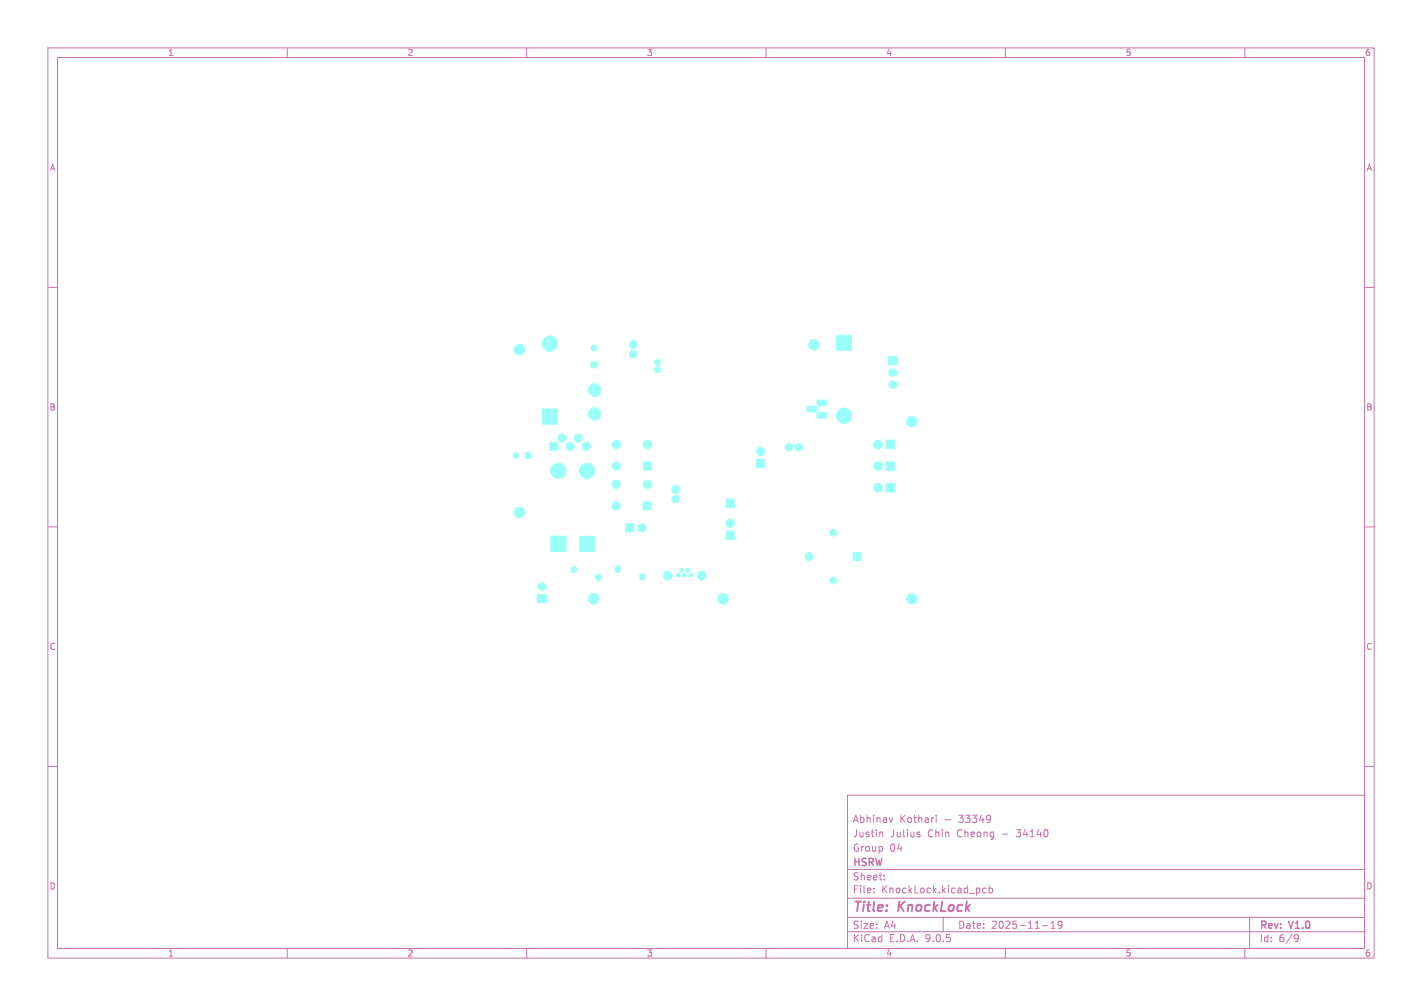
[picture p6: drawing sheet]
<svg xmlns="http://www.w3.org/2000/svg" width="297mm" height="210mm" viewBox="0 0 297 210" stroke-linecap="round" stroke-linejoin="round" font-family="sans-serif">
<defs><g id="words">
<g font-size="2.8" fill="#c872ab">
<text x="178" y="190.9">Title:</text>
<text x="187.7" y="190.9">KnockLock</text>
</g>
<g font-size="2.1" fill="#c872ab">
<text x="178" y="172">Abhinav</text>
<text x="187.9" y="172">Kothari</text>
<text x="197.2" y="172">-</text>
<text x="200.4" y="172">33349</text>
<text x="178" y="178">Group</text>
<text x="178" y="175">Justin</text>
<text x="185.8" y="178">04</text>
<text x="185.9" y="175">Julius</text>
<text x="193.8" y="175">Chin</text>
<text x="200" y="175">Cheong</text>
<text x="209.5" y="175">-</text>
<text x="212.7" y="175">34140</text>
<text x="178" y="184">Sheet:</text>
<text x="178" y="181.2">HSRW</text>
<text x="178" y="186.7">File:</text>
<text x="184.1" y="186.7">KnockLock.kicad_pcb</text>
<text x="178" y="196.9">KiCad</text>
<text x="178" y="194.1">Size:</text>
<text x="184.7" y="194.1">A4</text>
<text x="185.7" y="196.9">E.D.A.</text>
<text x="193.3" y="196.9">9.0.5</text>
<text x="200" y="194.1">Date:</text>
<text x="207" y="194.1">2025-11-19</text>
<text x="263" y="194.3">Rev:</text>
<text x="263" y="196.9">Id:</text>
<text x="267.1" y="196.9">6/9</text>
<text x="269.4" y="194.3">V1.0</text>
</g>
<g font-size="1.8" fill="#c872ab">
<text x="35" y="11.9">1</text>
<text x="85" y="11.9">2</text>
<text x="135" y="11.9">3</text>
<text x="185" y="11.9">4</text>
<text x="235" y="11.9">5</text>
<text x="285" y="11.9">6</text>
<text x="10.3" y="35.9">A</text>
<text x="285.4" y="35.9">A</text>
<text x="10.3" y="85.9">B</text>
<text x="285.3" y="85.9">B</text>
<text x="10.3" y="135.9">C</text>
<text x="285.3" y="135.9">C</text>
<text x="10.3" y="185.9">D</text>
<text x="285.3" y="185.9">D</text>
<text x="35" y="199.9">1</text>
<text x="85" y="199.9">2</text>
<text x="135" y="199.9">3</text>
<text x="185" y="199.9">4</text>
<text x="235" y="199.9">5</text>
<text x="285" y="199.9">6</text>
</g>
</g></defs>
<g fill="none" stroke="#c872ab" stroke-width=".21">
<path d="M10 10h277v190h-277zM12 12h273v186h-273zM60 10v2M110 10v2M160 10v2M210 10v2M260 10v2M10 60h2M285 60h2M10 110h2M285 110h2M10 160h2"/>
<path d="M177 166h108v32h-108zM184 173.7l.4 .2v.8M186.5 170.7l-.4 1M191.7 173.7l.4 .1M191.7 174.2l.4 .1 .1 .2-.2 .2h-.3M195.5 170.2v.1M195.5 170.7v1M206.8 170.3v1M206.9 170.8l-.1 .2M285 160h2M60 198v2M110 198v2"/>
<path d="M160 198v2M177 194.5h108M177 191.5h108M177 187.5h108M177 181.5h108M182.5 186.3v.1M182.5 185.5v.1M184.7 183.6v.1M184.7 182.8v.1M197 191.5v3M206 185.5l-.5-.1-.3 .3 .2 .6h.6M206.6 185.5l.4-.1 .3 .3-.1 .6h-.6"/>
<path d="M206.6 184.9v1.5M210 198v2M217.7 193.2h1.2M219.5 193.8h.9M219.5 192.7l.5-.4v1.5M221.8 192.9l-.3 .3h-.4l-.1-.3 .1-.5 .4-.1 .2 .1a.99 .99 0 0 1-.3 1.4h-.3M260 198v2M261 191.5v6.5M270.6 195.1l.5 .1a.99 .99 0 0 1-.4 1.4h-.2M271.2 195.7l-.3 .3h-.3"/>
</g>
<g fill="#9afff8" stroke="#9afff8" stroke-width=".21">
<path d="M123.5 75.5h1.3v1.3h-1.3z"/>
<path d="M185.1 100.9h1.8v1.8h-1.8z"/>
<path d="M115.1 112h3v3h-3z"/>
<path d="M134.4 96.5h1.7v1.6h-1.7z"/>
<path d="M178.2 115.4h1.6v1.6h-1.6z"/>
<path d="M151.7 104.2h1.7v1.7h-1.7z"/>
<path d="M185 96.4h1.8v1.8h-1.8z"/>
<path d="M121.1 112h3.1v3.1h-3.1z"/>
<path d="M113.3 85.4h3.1v3.1h-3.1z"/>
<path d="M158 95.9h1.7v1.7h-1.7z"/>
<path d="M185.6 74.5h1.8v1.6h-1.8z"/>
<path d="M174.8 70h3v3.1h-3z"/>
<path d="M185 91.9h1.8v1.8h-1.8z"/>
<path d="M109.7 94.5h1.1v1.2h-1.1z"/>
<path d="M130.7 109.4h1.7v1.7h-1.7z"/>
<path d="M151.7 110.9h1.7v1.7h-1.7z"/>
<path d="M170.6 86.1h2v1.2h-2z"/>
<path d="M168.7 84.9h1.7l.2 .2-.1 .8-.2 .1-1.6-.1-.1-.2z"/>
<path d="M170.8 83.6h1.7l.1 .2v.8l-.3 .1h-1.5l-.2-.3z"/>
<path d="M112.3 124.2h1.8v1.5h-1.8z"/>
<path d="M114.8 92.3h1.7v1.7h-1.7z"/>
<path d="M134.4 104.8h1.6v1.6h-1.6z"/>
<circle cx="124.1" cy="72.7" r=".64"/>
<circle cx="119.9" cy="118.9" r=".63"/>
<circle cx="125" cy="120.5" r=".63"/>
<circle cx="108.5" cy="73" r="1.1"/>
<circle cx="183.4" cy="101.8" r=".9"/>
<circle cx="124" cy="125" r="1.1"/>
<circle cx="134.2" cy="120.4" r=".63"/>
<circle cx="129" cy="118.8" r=".63"/>
<circle cx="116.6" cy="98.3" r="1.6"/>
<circle cx="128.7" cy="97.3" r=".86"/>
<circle cx="135.2" cy="92.8" r=".86"/>
<circle cx="128.7" cy="92.8" r=".86"/>
<circle cx="190.5" cy="125" r="1.1"/>
<circle cx="174" cy="121.2" r=".7"/>
<circle cx="174" cy="111.2" r=".7"/>
<circle cx="169" cy="116.2" r=".82"/>
<circle cx="183.4" cy="97.3" r=".9"/>
<circle cx="122.7" cy="98.3" r="1.6"/>
<circle cx="114.9" cy="71.7" r="1.6"/>
<circle cx="158.9" cy="94.2" r=".85"/>
<circle cx="170" cy="72" r="1.1"/>
<circle cx="176.3" cy="86.8" r="1.6"/>
<circle cx="144.3" cy="120.1" r=".4"/>
<circle cx="143.6" cy="119.1" r=".4"/>
<circle cx="143" cy="120.1" r=".4"/>
<circle cx="142.3" cy="119.1" r=".4"/>
<circle cx="141.7" cy="120.1" r=".4"/>
<circle cx="146.6" cy="120.2" r=".9"/>
<circle cx="139.4" cy="120.2" r=".9"/>
<circle cx="183.4" cy="92.8" r=".9"/>
<circle cx="124.2" cy="86.4" r="1.3"/>
<circle cx="124.2" cy="81.4" r="1.3"/>
<circle cx="107.8" cy="95.1" r=".58"/>
<circle cx="137.3" cy="77.2" r=".6"/>
<circle cx="137.3" cy="75.7" r=".6"/>
<circle cx="166.8" cy="93.4" r=".8"/>
<circle cx="164.8" cy="93.4" r=".8"/>
<circle cx="134.1" cy="110.2" r=".85"/>
<circle cx="152.5" cy="109.2" r=".85"/>
<circle cx="108.5" cy="107" r="1.1"/>
<circle cx="117.4" cy="91.5" r=".85"/>
<circle cx="119.1" cy="93.2" r=".85"/>
<circle cx="120.8" cy="91.5" r=".85"/>
<circle cx="122.5" cy="93.2" r=".85"/>
<circle cx="132.3" cy="73.9" r=".8"/>
<circle cx="132.3" cy="71.9" r=".8"/>
<circle cx="190.5" cy="88" r="1.1"/>
<circle cx="151" cy="125" r="1.1"/>
<circle cx="141.1" cy="104.2" r=".8"/>
<circle cx="141.1" cy="102.2" r=".8"/>
<circle cx="128.7" cy="105.6" r=".86"/>
<circle cx="135.2" cy="101.1" r=".86"/>
<circle cx="128.7" cy="101.1" r=".86"/>
</g>
<path d="M186.4 77.8h.2M186.4 80.3h.2M113 122.5h.3" fill="none" stroke="#9afff8" stroke-width="1.7"/>
<use href="#words"/>
</svg>
